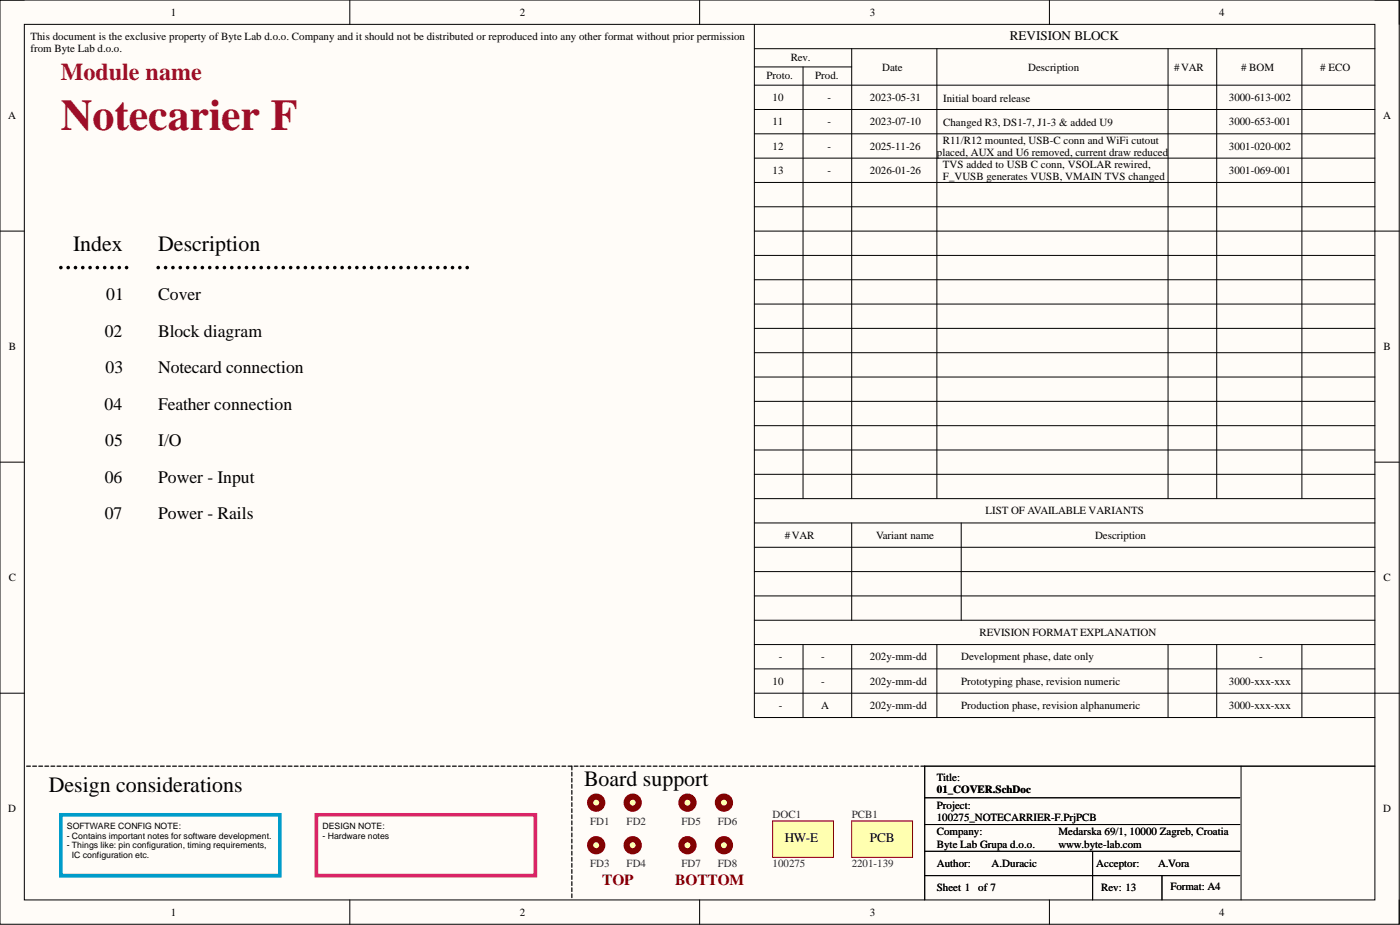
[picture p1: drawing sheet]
<svg xmlns="http://www.w3.org/2000/svg" width="292mm" height="193mm" viewBox="0 0 292 193" stroke-linecap="round" stroke-linejoin="round" font-family="sans-serif">
<defs><g id="words">
<text font-size="9.2" fill="#9e0e29" x="12.7" y="27.2">Notecarier F</text>
<text font-size="5" fill="#9e0e29" x="12.7" y="16.7">Module name</text>
<g font-size="4.6">
<text x="15.2" y="52.3">Index</text>
<text x="33" y="52.3">Description</text>
<text x="10.2" y="165.2">Design considerations</text>
<text x="121.9" y="163.9">Board support</text>
</g>
<g font-size="3.7">
<text x="22.2" y="62.6">01</text>
<text x="33" y="62.6">Cover</text>
<text x="21.9" y="70.2">02</text>
<text x="33" y="70.2">Block diagram</text>
<text x="22" y="77.9">03</text>
<text x="33" y="77.9">Notecard connection</text>
<text x="21.8" y="85.5">04</text>
<text x="33" y="85.5">Feather connection</text>
<text x="22" y="93.1">05</text>
<text x="33" y="93.1">I/O</text>
<text x="21.9" y="100.7">06</text>
<text x="33" y="100.7">Power - Input</text>
<text x="21.9" y="108.3">07</text>
<text x="33" y="108.3">Power - Rails</text>
</g>
<g font-size="3.2" fill="#800000">
<text x="125.7" y="184.5">TOP</text>
<text x="140.9" y="184.5">BOTTOM</text>
</g>
<g font-size="2.7">
<text x="210.7" y="8.3">REVISION BLOCK</text>
<text x="163.7" y="175.7">HW-E</text>
<text x="181.5" y="175.7">PCB</text>
</g>
<g font-size="2.3">
<text x="35.6" y="3.3">1</text>
<text x="108.4" y="3.3">2</text>
<text x="181.5" y="3.3">3</text>
<text x="254.4" y="3.3">4</text>
<text x="6.3" y="8.4">This document is the exclusive property of Byte Lab d.o.o. Company and it should not be distributed or reproduced into any other format without prior permission</text>
<text x="6.3" y="10.9">from Byte Lab d.o.o.</text>
<text x="159.9" y="16.5">Proto.</text>
<text x="165" y="12.7">Rev.</text>
<text x="170.1" y="16.5">Prod.</text>
<text x="184" y="14.7">Date</text>
<text x="214.5" y="14.7">Description</text>
<text x="245" y="14.7"># VAR</text>
<text x="258.9" y="14.7"># BOM</text>
<text x="275.4" y="14.7"># ECO</text>
<text x="161.2" y="21.1">10</text>
<text x="172.6" y="21.1">-</text>
<text x="181.5" y="21.1">2023-05-31</text>
<text x="196.8" y="21.2">Initial board release</text>
<text x="256.4" y="21.1">3000-613-002</text>
<text x="1.7" y="24.9">A</text>
<text x="161.2" y="26.1">11</text>
<text x="172.6" y="26.1">-</text>
<text x="181.5" y="26.1">2023-07-10</text>
<text x="196.7" y="29.9">R11/R12 mounted, USB-C conn and WiFi cutout</text>
<text x="196.8" y="26.3">Changed R3, DS1-7, J1-3 &amp; added U9</text>
<text x="256.4" y="26.1">3000-653-001</text>
<text x="288.6" y="24.9">A</text>
<text x="161.2" y="31.2">12</text>
<text x="172.6" y="31.2">-</text>
<text x="181.5" y="31.2">2025-11-26</text>
<text x="195.5" y="32.5">placed, AUX and U6 removed, current draw reduced</text>
<text x="196.7" y="35">TVS added to USB C conn, VSOLAR rewired,</text>
<text x="256.4" y="31.2">3001-020-002</text>
<text x="161.2" y="36.3">13</text>
<text x="172.6" y="36.3">-</text>
<text x="181.5" y="36.3">2026-01-26</text>
<text x="196.7" y="37.6">F_VUSB generates VUSB, VMAIN TVS changed</text>
<text x="256.4" y="36.3">3001-069-001</text>
<text x="1.8" y="73.1">B</text>
<text x="288.7" y="73.1">B</text>
<text x="205.6" y="107.3">LIST OF AVAILABLE VARIANTS</text>
<text x="163.7" y="112.4"># VAR</text>
<text x="182.8" y="112.4">Variant name</text>
<text x="228.5" y="112.4">Description</text>
<text x="1.8" y="121.3">C</text>
<text x="288.7" y="121.3">C</text>
<text x="162.5" y="137.8">-</text>
<text x="171.4" y="137.8">-</text>
<text x="181.5" y="137.8">202y-mm-dd</text>
<text x="200.5" y="137.8">Development phase, date only</text>
<text x="204.4" y="132.7">REVISION FORMAT EXPLANATION</text>
<text x="262.7" y="137.8">-</text>
<text x="161.2" y="142.8">10</text>
<text x="171.4" y="142.8">-</text>
<text x="181.5" y="142.8">202y-mm-dd</text>
<text x="200.5" y="142.8">Prototyping phase, revision numeric</text>
<text x="256.4" y="142.8">3000-xxx-xxx</text>
<text x="162.5" y="147.9">-</text>
<text x="171.4" y="147.9">A</text>
<text x="181.5" y="147.9">202y-mm-dd</text>
<text x="200.5" y="147.9">Production phase, revision alphanumeric</text>
<text x="256.4" y="147.9">3000-xxx-xxx</text>
<text x="195.5" y="162.9">Title:</text>
<text x="195.5" y="165.4">01_COVER.SchDoc</text>
<text x="1.7" y="169.5">D</text>
<text x="195.5" y="168.7">Project:</text>
<text x="195.5" y="171.3">100275_NOTECARRIER-F.PrjPCB</text>
<text x="288.6" y="169.5">D</text>
<text x="195.5" y="174.3">Company:</text>
<text x="195.5" y="176.8">Byte Lab Grupa d.o.o.</text>
<text x="220.9" y="174.3">Medarska 69/1, 10000 Zagreb, Croatia</text>
<text x="220.9" y="176.8">www.byte-lab.com</text>
<text x="195.5" y="186">Sheet 1</text>
<text x="195.5" y="180.9">Author:</text>
<text x="204.1" y="186">of 7</text>
<text x="206.9" y="180.9">A.Duracic</text>
<text x="228.7" y="180.9">Acceptor:</text>
<text x="229.7" y="186">Rev: 13</text>
<text x="241.7" y="180.9">A.Vora</text>
<text x="244.2" y="185.7">Format: A4</text>
<text x="35.6" y="191">1</text>
<text x="108.4" y="191">2</text>
<text x="181.5" y="191">3</text>
<text x="254.4" y="191">4</text>
</g>
<g font-size="2.3" fill="#000080">
<text x="123.1" y="172">FD1</text>
<text x="130.7" y="172">FD2</text>
<text x="142.2" y="172">FD5</text>
<text x="149.8" y="172">FD6</text>
<text x="161.2" y="170.7">DOC1</text>
<text x="177.7" y="170.7">PCB1</text>
<text x="123.1" y="180.9">FD3</text>
<text x="130.7" y="180.9">FD4</text>
<text x="142.2" y="180.9">FD7</text>
<text x="149.8" y="180.9">FD8</text>
<text x="161.2" y="180.9">100275</text>
<text x="177.7" y="180.9">2201-139</text>
</g>
<g font-size="1.8">
<text x="14" y="172.9">SOFTWARE CONFIG NOTE:</text>
<text x="67.3" y="172.9">DESIGN NOTE:</text>
<text x="14" y="174.9">- Contains important notes for software development.</text>
<text x="14" y="177">- Things like: pin configuration, timing requirements,</text>
<text x="15" y="179">IC configuration etc.</text>
<text x="67.3" y="174.9">- Hardware notes</text>
</g>
</g></defs>
<path d="M0 0h291.9v192.8h-291.9z" fill-rule="evenodd" fill="#fffcf8"/>
<path d="M0 0h291.9v192.8h-291.9z" fill="none" stroke="#000" stroke-width=".21"/>
<path d="M5.1 5.1h281.8v182.6h-281.8z" fill-rule="evenodd" fill="#fffcf8"/>
<g fill="none" stroke="#000" stroke-width=".21">
<path d="M0 0h5.1M5.1 5.1h281.8v182.6h-281.8zM73 0v5.1M146 0v5.1M157.4 10.2h129.5M157.4 14h20.3M157.4 17.8h129.5M157.4 5.1v144.6h129.5M167.5 14v90M177.7 10.2v93.8M195.5 10.2v93.8M219 0v5.1"/>
<path d="M243.7 10.2v93.8M253.9 10.2v93.8M271.6 10.2v93.8M286.9 0h5v5.1M157.4 22.8h129.5M157.4 27.9h129.5M157.4 33h129.5M157.4 38.1h129.5M0 48.2h5.1M157.4 48.2h134.5M157.4 43.1h129.5M157.4 53.3h129.5"/>
<path d="M157.4 58.4h129.5M157.4 63.4h129.5M157.4 68.5h129.5M157.4 73.6h129.5M157.4 78.7h129.5M0 96.4h5.1M157.4 83.7h129.5M157.4 88.8h129.5M157.4 93.9h129.5M157.4 98.9h129.5M286.9 96.4h5M157.4 104h129.5"/>
<path d="M157.4 114.2h129.5M157.4 119.2h129.5M157.4 109.1h129.5M177.7 109.1v20.3M200.5 109.1v20.3M157.4 124.3h129.5M157.4 134.5h129.5M157.4 139.5h129.5M157.4 129.4h129.5M167.5 134.5v15.2M177.7 134.5v15.2M195.5 134.5v15.2"/>
<path d="M243.7 134.5v15.2M253.9 134.5v15.2M271.6 134.5v15.2M0 144.6h5.1M157.4 144.6h134.5M258.9 159.8v27.9M286.9 159.8h-94v27.9M192.9 166.4h65.8M192.9 172h65.8M192.9 177.6h65.8M228 177.6v10.1M73 187.7v5.1"/>
<path d="M146 187.7v5.1M192.9 182.7h65.8M219 187.7v5.1M242.4 182.7v5M291.9 187.7v5.1"/>
</g>
<g fill="none" stroke="#000" stroke-width=".76">
<path d="M12.7 55.8h.1M14.2 55.8h.1M15.7 55.8h.1M17.3 55.8h.1M18.8 55.8h.1M20.3 55.8h.1M21.8 55.8h.1M23.4 55.8h.1M24.9 55.8h.1M26.4 55.8h.1M33 55.8h.1M34.5 55.8h.1"/>
<path d="M36.1 55.8h.1M37.6 55.8h.1M39.1 55.8h.1M40.7 55.8h.1M42.2 55.8h.1M43.7 55.8h.1M45.3 55.8h.1M46.8 55.8h.1M48.4 55.8h.1M49.9 55.8h.1M51.4 55.8h.1M53 55.8h.1"/>
<path d="M54.5 55.8h.1M56 55.8h.1M57.6 55.8h.1M59.1 55.8h.1M60.6 55.8h.1M62.2 55.8h.1M63.7 55.8h.1M65.2 55.8h.1M66.8 55.8h.1M68.3 55.8h.1M69.8 55.8h.1M71.4 55.8h.1"/>
<path d="M72.9 55.8h.1M74.4 55.8h.1M76 55.8h.1M77.5 55.8h.1M79.1 55.8h.1M80.6 55.8h.1M82.1 55.8h.1M83.7 55.8h.1M85.2 55.8h.1M86.7 55.8h.1M88.3 55.8h.1M89.8 55.8h.1"/>
<path d="M91.3 55.8h.1M92.9 55.8h.1M94.4 55.8h.1M95.9 55.8h.1M97.5 55.8h.1"/>
</g>
<path d="M12.7 170h45.7v12.7h-45.7z" fill="none" stroke="#009cca" stroke-width=".76"/>
<path d="M66 170h45.7v12.7h-45.7z" fill="none" stroke="#da2467" stroke-width=".76"/>
<path d="M124.4 167.4h1.3" fill="none" stroke="#000" stroke-width=".25"/>
<circle cx="124.4" cy="167.4" r="1.27" fill="#ffffb0"/>
<circle cx="124.4" cy="167.4" r="1.27" fill="none" stroke="#800000" stroke-width="1.3"/>
<path d="M132 167.4h1.3" fill="none" stroke="#000" stroke-width=".25"/>
<circle cx="132" cy="167.4" r="1.27" fill="#ffffb0"/>
<circle cx="132" cy="167.4" r="1.27" fill="none" stroke="#800000" stroke-width="1.3"/>
<g fill="none" stroke="#000" stroke-width=".25">
<path d="M119.3 159.8v.8M119.8 159.8h.8M121.1 159.8h.8M122.3 159.8h.8M123.6 159.8h.8M124.9 159.8h.8M126.1 159.8h.8M127.4 159.8h.8M128.7 159.8h.8M129.9 159.8h.8M131.2 159.8h.8M132.5 159.8h.8"/>
<path d="M133.8 159.8h.7M135 159.8h.8M136.3 159.8h.8M137.6 159.8h.8M138.8 159.8h.8M140.1 159.8h.8M141.4 159.8h.8M142.6 159.8h.8M143.9 159.8h.8M145.2 159.8h.8M146.4 159.8h.8M147.7 159.8h.8"/>
<path d="M149 159.8h.8M150.3 159.8h.7M151.5 159.8h.8M152.8 159.8h.8M154.1 159.8h.8M155.3 159.8h.8M156.6 159.8h.8M157.9 159.8h.8M159.1 159.8h.8M160.4 159.8h.8M161.7 159.8h.8M162.9 159.8h.8"/>
<path d="M164.2 159.8h.8M165.5 159.8h.8M166.8 159.8h.7M168 159.8h.8M169.3 159.8h.8M170.6 159.8h.8M171.8 159.8h.8M173.1 159.8h.8M174.4 159.8h.8M175.6 159.8h.8M176.9 159.8h.8M178.2 159.8h.8"/>
<path d="M179.4 159.8h.8M180.7 159.8h.8M182 159.8h.8M183.3 159.8h.7M184.5 159.8h.8M185.8 159.8h.8M187.1 159.8h.8M188.3 159.8h.8M189.6 159.8h.8M190.9 159.8h.8M192.1 159.8h.8M119.3 161.1v.8"/>
<path d="M119.3 162.4v.8M119.3 163.6v.8M119.3 164.9v.8M119.3 166.2v.8M119.3 167.4v.8M119.3 168.7v.8M119.3 170v.8M119.3 171.3v.7M119.3 172.5v.8M119.3 173.8v.8M119.3 175.1v.7M119.3 176.3v.8"/>
<path d="M119.3 177.6v.8M119.3 178.9v.8M124.4 176.3h1.3M119.3 180.1v.8M119.3 181.4v.8M119.3 182.7v.8M119.3 183.9v.8M119.3 185.2v.8M119.3 186.5v.8"/>
</g>
<circle cx="124.4" cy="176.3" r="1.27" fill="#ffffb0"/>
<circle cx="124.4" cy="176.3" r="1.27" fill="none" stroke="#800000" stroke-width="1.3"/>
<path d="M132 176.3h1.3" fill="none" stroke="#000" stroke-width=".25"/>
<circle cx="132" cy="176.3" r="1.27" fill="#ffffb0"/>
<circle cx="132" cy="176.3" r="1.27" fill="none" stroke="#800000" stroke-width="1.3"/>
<path d="M177.7 171.3h12.7v7.6h-12.7z" fill-rule="evenodd" fill="#ffffb0"/>
<path d="M177.7 171.3h12.7v7.6h-12.7z" fill="none" stroke="#800000" stroke-width=".21"/>
<path d="M161.2 171.3h12.7v7.6h-12.7z" fill-rule="evenodd" fill="#ffffb0"/>
<path d="M161.2 171.3h12.7v7.6h-12.7z" fill="none" stroke="#800000" stroke-width=".21"/>
<g fill="none" stroke="#000" stroke-width=".25">
<path d="M5.6 159.8h.7M6.8 159.8h.8M8.1 159.8h.8M9.4 159.8h.8M10.6 159.8h.8M11.9 159.8h.8M13.2 159.8h.8M14.4 159.8h.8M15.7 159.8h.8M17 159.8h.8M18.2 159.8h.8M19.5 159.8h.8"/>
<path d="M20.8 159.8h.8M22.1 159.8h.7M23.3 159.8h.8M24.6 159.8h.8M25.9 159.8h.8M27.1 159.8h.8M28.4 159.8h.8M29.7 159.8h.8M30.9 159.8h.8M32.2 159.8h.8M33.5 159.8h.8M34.7 159.8h.8"/>
<path d="M36 159.8h.8M37.3 159.8h.8M38.6 159.8h.7M39.8 159.8h.8M41.1 159.8h.8M42.4 159.8h.8M43.6 159.8h.8M44.9 159.8h.8M46.2 159.8h.8M47.4 159.8h.8M48.7 159.8h.8M50 159.8h.8"/>
<path d="M51.2 159.8h.8M52.5 159.8h.8M53.8 159.8h.8M55.1 159.8h.7M56.3 159.8h.8M57.6 159.8h.8M58.9 159.8h.8M60.1 159.8h.8M61.4 159.8h.8M62.7 159.8h.8M63.9 159.8h.8M65.2 159.8h.8"/>
<path d="M66.5 159.8h.8M67.7 159.8h.8M69 159.8h.8M70.3 159.8h.8M71.6 159.8h.8M72.8 159.8h.8M74.1 159.8h.8M75.4 159.8h.8M76.6 159.8h.8M77.9 159.8h.8M79.2 159.8h.8M80.4 159.8h.8"/>
<path d="M81.7 159.8h.8M83 159.8h.8M84.2 159.8h.8M85.5 159.8h.8M86.8 159.8h.8M88.1 159.8h.8M89.3 159.8h.8M90.6 159.8h.8M91.9 159.8h.8M93.1 159.8h.8M94.4 159.8h.8M95.7 159.8h.8"/>
<path d="M96.9 159.8h.8M98.2 159.8h.8M99.5 159.8h.8M100.8 159.8h.7M102 159.8h.8M103.3 159.8h.8M104.6 159.8h.8M105.8 159.8h.8M107.1 159.8h.8M108.4 159.8h.8M109.6 159.8h.8M110.9 159.8h.8"/>
<path d="M112.2 159.8h.8M113.4 159.8h.8M114.7 159.8h.8M116 159.8h.8M117.3 159.8h.7M118.5 159.8h.8M143.4 167.4h1.3"/>
</g>
<circle cx="143.4" cy="167.4" r="1.27" fill="#ffffb0"/>
<circle cx="143.4" cy="167.4" r="1.27" fill="none" stroke="#800000" stroke-width="1.3"/>
<path d="M151 167.4h1.3" fill="none" stroke="#000" stroke-width=".25"/>
<circle cx="151" cy="167.4" r="1.27" fill="#ffffb0"/>
<circle cx="151" cy="167.4" r="1.27" fill="none" stroke="#800000" stroke-width="1.3"/>
<path d="M143.4 176.3h1.3" fill="none" stroke="#000" stroke-width=".25"/>
<circle cx="143.4" cy="176.3" r="1.27" fill="#ffffb0"/>
<circle cx="143.4" cy="176.3" r="1.27" fill="none" stroke="#800000" stroke-width="1.3"/>
<path d="M151 176.3h1.3" fill="none" stroke="#000" stroke-width=".25"/>
<circle cx="151" cy="176.3" r="1.27" fill="#ffffb0"/>
<circle cx="151" cy="176.3" r="1.27" fill="none" stroke="#800000" stroke-width="1.3"/>
<use href="#words"/>
</svg>
